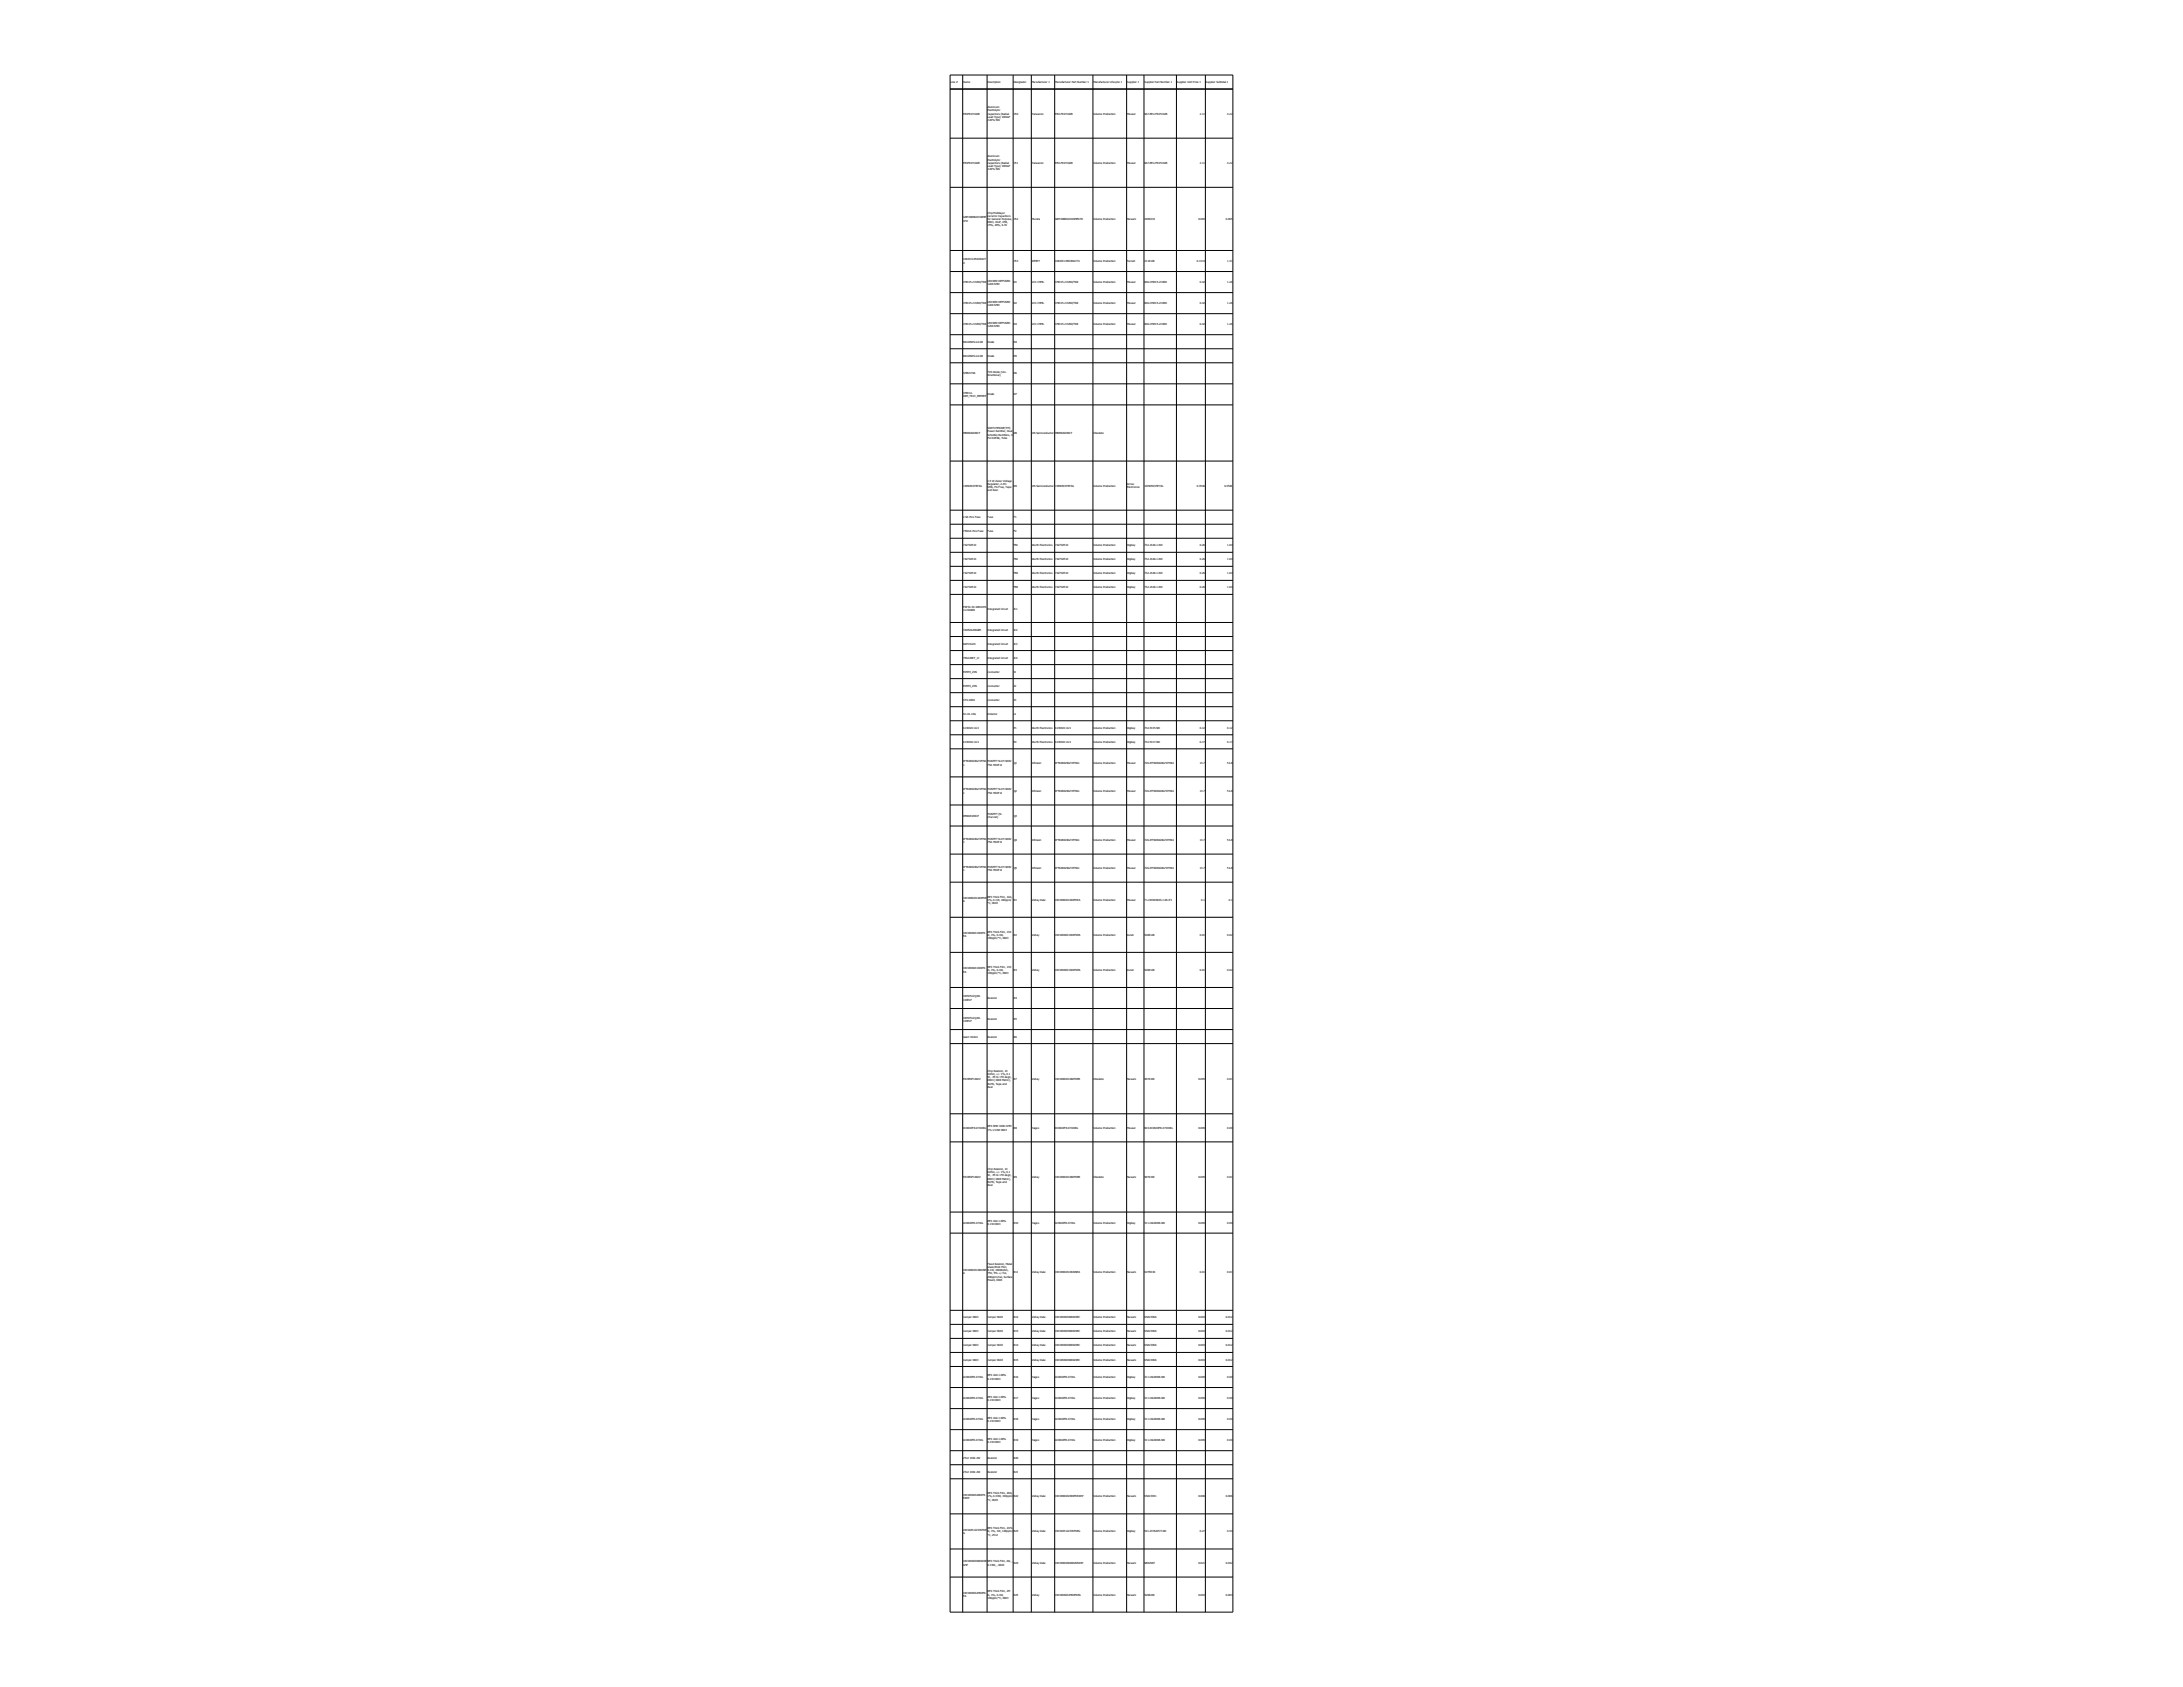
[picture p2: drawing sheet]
<svg xmlns="http://www.w3.org/2000/svg" width="279mm" height="216mm" viewBox="0 0 279 216" stroke-linecap="round" stroke-linejoin="round" font-family="sans-serif">
<defs><g id="words">
<g font-size=".4">
<text x="121.7" y="10.6">Line #</text>
<text x="123.3" y="10.6">Name</text>
<text x="126.4" y="10.6">Description</text>
<text x="129.7" y="10.6">Designator</text>
<text x="132.1" y="10.6">Manufacturer 1</text>
<text x="135.1" y="10.6">Manufacturer Part Number 1</text>
<text x="140" y="10.6">Manufacturer Lifecycle 1</text>
<text x="144.3" y="10.6">Supplier 1</text>
<text x="146.5" y="10.6">Supplier Part Number 1</text>
<text x="150.6" y="10.6">Supplier Unit Price 1</text>
<text x="154.3" y="10.6">Supplier Subtotal 1</text>
<text x="123.3" y="14.7">EEUFR1H102B</text>
<text x="126.4" y="13.9">Aluminum</text>
<text x="126.4" y="14.3">Electrolytic</text>
<text x="126.4" y="14.7">Capacitors (Radial</text>
<text x="126.4" y="15.1">Lead Type) 1000uF</text>
<text x="126.4" y="15.5">±20% 50V</text>
<text x="129.7" y="14.7">C50</text>
<text x="132.1" y="14.7">Panasonic</text>
<text x="135.1" y="14.7">EEU-FR1H102B</text>
<text x="140" y="14.7">Volume Production</text>
<text x="144.3" y="14.7">Mouser</text>
<text x="146.5" y="14.7">667-EEU-FR1H102B</text>
<text x="153.6" y="14.7">2.11</text>
<text x="157.1" y="14.7">4.22</text>
<text x="123.3" y="21">EEUFR1H102B</text>
<text x="126.4" y="20.1">Aluminum</text>
<text x="126.4" y="20.6">Electrolytic</text>
<text x="126.4" y="21">Capacitors (Radial</text>
<text x="126.4" y="21.4">Lead Type) 1000uF</text>
<text x="126.4" y="21.8">±20% 50V</text>
<text x="129.7" y="21">C51</text>
<text x="132.1" y="21">Panasonic</text>
<text x="135.1" y="21">EEU-FR1H102B</text>
<text x="140" y="21">Volume Production</text>
<text x="144.3" y="21">Mouser</text>
<text x="146.5" y="21">667-EEU-FR1H102B</text>
<text x="153.6" y="21">2.11</text>
<text x="157.1" y="21">4.22</text>
<text x="123.3" y="27.9">GRM188R60J106ME</text>
<text x="123.3" y="28.4">47D</text>
<text x="126.4" y="27.3">Chip Multilayer</text>
<text x="126.4" y="27.7">Ceramic Capacitors</text>
<text x="126.4" y="28.2">for General Purpose,</text>
<text x="126.4" y="28.6">0603, 10uF, X5R,</text>
<text x="126.4" y="29">15%, 20%, 6.3V</text>
<text x="129.7" y="28.2">C52</text>
<text x="132.1" y="28.2">Murata</text>
<text x="135.1" y="28.2">GRM188R60J106ME47D</text>
<text x="140" y="28.2">Volume Production</text>
<text x="144.3" y="28.2">Newark</text>
<text x="146.5" y="28.2">24R6334</text>
<text x="153.4" y="28.2">0.065</text>
<text x="156.9" y="28.2">0.065</text>
<text x="123.3" y="33.3">C0603C105K3RACT</text>
<text x="123.3" y="33.7">U</text>
<text x="129.7" y="33.5">C53</text>
<text x="132.1" y="33.5">KEMET</text>
<text x="135.1" y="33.5">C0603C105K3RACTU</text>
<text x="140" y="33.5">Volume Production</text>
<text x="144.3" y="33.5">Farnell</text>
<text x="146.5" y="33.5">2118128</text>
<text x="153.2" y="33.5">0.1314</text>
<text x="157.1" y="33.5">1.31</text>
<text x="123.3" y="36.2">CMD15-21VRD/TR8</text>
<text x="123.3" y="38.9">CMD15-21VRD/TR8</text>
<text x="123.3" y="41.6">CMD15-21VRD/TR8</text>
<text x="126.4" y="36">LED RED DIFFUSED</text>
<text x="126.4" y="36.4">1206 SMD</text>
<text x="126.4" y="38.7">LED RED DIFFUSED</text>
<text x="126.4" y="39.1">1206 SMD</text>
<text x="126.4" y="41.4">LED RED DIFFUSED</text>
<text x="126.4" y="41.8">1206 SMD</text>
<text x="129.7" y="36.2">D1</text>
<text x="129.7" y="38.9">D2</text>
<text x="129.7" y="41.6">D3</text>
<text x="132.1" y="36.2">VCC CHML</text>
<text x="132.1" y="38.9">VCC CHML</text>
<text x="132.1" y="41.6">VCC CHML</text>
<text x="135.1" y="36.2">CMD15-21VRD/TR8</text>
<text x="135.1" y="38.9">CMD15-21VRD/TR8</text>
<text x="135.1" y="41.6">CMD15-21VRD/TR8</text>
<text x="140" y="36.2">Volume Production</text>
<text x="140" y="38.9">Volume Production</text>
<text x="140" y="41.6">Volume Production</text>
<text x="144.3" y="36.2">Mouser</text>
<text x="144.3" y="38.9">Mouser</text>
<text x="144.3" y="41.6">Mouser</text>
<text x="146.5" y="36.2">606-CMD15-21VRD</text>
<text x="146.5" y="38.9">606-CMD15-21VRD</text>
<text x="146.5" y="41.6">606-CMD15-21VRD</text>
<text x="153.6" y="36.2">0.42</text>
<text x="153.6" y="38.9">0.42</text>
<text x="153.6" y="41.6">0.42</text>
<text x="157.1" y="36.2">1.26</text>
<text x="157.1" y="38.9">1.26</text>
<text x="157.1" y="41.6">1.26</text>
<text x="123.3" y="43.9">BAV20WS-G3-08</text>
<text x="123.3" y="45.7">BAV20WS-G3-08</text>
<text x="123.3" y="47.9">SMBJ170A</text>
<text x="126.4" y="43.9">Diode</text>
<text x="126.4" y="45.7">Diode</text>
<text x="126.4" y="47.7">TVS Diode (Uni-</text>
<text x="129.7" y="43.9">D4</text>
<text x="129.7" y="45.7">D5</text>
<text x="129.7" y="47.9">D6</text>
<text x="123.3" y="50.4">CMR1U-</text>
<text x="123.3" y="50.8">06M_TR13_PBFREE</text>
<text x="126.4" y="48.1">directional)</text>
<text x="126.4" y="50.6">Diode</text>
<text x="129.7" y="50.6">D7</text>
<text x="123.3" y="55.5">MBRB20200CT</text>
<text x="126.4" y="54.9">SWITCHMODE(TM)</text>
<text x="126.4" y="55.3">Power Rectifier, Dual</text>
<text x="126.4" y="55.8">Schottky Rectifiers, 3-</text>
<text x="126.4" y="56.2">Pin D2PAK, Tube</text>
<text x="129.7" y="55.5">D8</text>
<text x="132.1" y="55.5">ON Semiconductor</text>
<text x="135.1" y="55.5">MBRB20200CT</text>
<text x="140" y="55.5">Obsolete</text>
<text x="123.3" y="62.3">1SMA5937BT3G</text>
<text x="126.4" y="61.7">1.5 W Zener Voltage</text>
<text x="126.4" y="62.1">Regulator, 2-Pin</text>
<text x="126.4" y="62.5">SMA, Pb-Free, Tape</text>
<text x="126.4" y="62.9">and Reel</text>
<text x="129.7" y="62.3">D9</text>
<text x="132.1" y="62.3">ON Semiconductor</text>
<text x="135.1" y="62.3">1SMA5937BT3G</text>
<text x="140" y="62.3">Volume Production</text>
<text x="144.3" y="62.1">Arrow</text>
<text x="144.3" y="62.5">Electronics</text>
<text x="146.5" y="62.3">1SMA5937BT3G</text>
<text x="153.2" y="62.3">0.3546</text>
<text x="156.7" y="62.3">0.3546</text>
<text x="123.3" y="66.3">2.5A Pico Fuse</text>
<text x="123.3" y="68.1">750mA Pico Fuse</text>
<text x="123.3" y="69.9">742792510</text>
<text x="123.3" y="71.7">742792510</text>
<text x="126.4" y="66.3">Fuse</text>
<text x="126.4" y="68.1">Fuse</text>
<text x="129.7" y="66.3">F1</text>
<text x="129.7" y="68.1">F2</text>
<text x="129.7" y="69.9">FB1</text>
<text x="129.7" y="71.7">FB2</text>
<text x="132.1" y="69.9">Wurth Electronics</text>
<text x="132.1" y="71.7">Wurth Electronics</text>
<text x="135.1" y="69.9">742792510</text>
<text x="135.1" y="71.7">742792510</text>
<text x="140" y="69.9">Volume Production</text>
<text x="140" y="71.7">Volume Production</text>
<text x="144.3" y="69.9">Digikey</text>
<text x="144.3" y="71.7">Digikey</text>
<text x="146.5" y="69.9">732-1640-1-ND</text>
<text x="146.5" y="71.7">732-1640-1-ND</text>
<text x="153.6" y="69.9">0.26</text>
<text x="153.6" y="71.7">0.26</text>
<text x="157.1" y="69.9">1.04</text>
<text x="157.1" y="71.7">1.04</text>
<text x="123.3" y="73.5">742792510</text>
<text x="123.3" y="75.3">742792510</text>
<text x="123.3" y="77.8">ESP32-S3-WROOM-</text>
<text x="129.7" y="73.5">FB3</text>
<text x="129.7" y="75.3">FB4</text>
<text x="132.1" y="73.5">Wurth Electronics</text>
<text x="132.1" y="75.3">Wurth Electronics</text>
<text x="135.1" y="73.5">742792510</text>
<text x="135.1" y="75.3">742792510</text>
<text x="140" y="73.5">Volume Production</text>
<text x="140" y="75.3">Volume Production</text>
<text x="144.3" y="73.5">Digikey</text>
<text x="144.3" y="75.3">Digikey</text>
<text x="146.5" y="73.5">732-1640-1-ND</text>
<text x="146.5" y="75.3">732-1640-1-ND</text>
<text x="153.6" y="73.5">0.26</text>
<text x="153.6" y="75.3">0.26</text>
<text x="157.1" y="73.5">1.04</text>
<text x="157.1" y="75.3">1.04</text>
<text x="123.3" y="78.2">1U-N16R8</text>
<text x="123.3" y="80.7">TAD5242IRGER</text>
<text x="123.3" y="82.5">RAPC322X</text>
<text x="126.4" y="78">Integrated Circuit</text>
<text x="126.4" y="80.7">Integrated Circuit</text>
<text x="126.4" y="82.5">Integrated Circuit</text>
<text x="129.7" y="78">IC1</text>
<text x="129.7" y="80.7">IC2</text>
<text x="129.7" y="82.5">IC3</text>
<text x="123.3" y="84.3">TEA2208T_1J</text>
<text x="123.3" y="86.1">ED555_2DS</text>
<text x="123.3" y="87.9">ED555_2DS</text>
<text x="123.3" y="89.7">STX-3000</text>
<text x="126.4" y="84.3">Integrated Circuit</text>
<text x="126.4" y="86.1">Connector</text>
<text x="126.4" y="87.9">Connector</text>
<text x="126.4" y="89.7">Connector</text>
<text x="129.7" y="84.3">IC4</text>
<text x="129.7" y="86.1">J1</text>
<text x="129.7" y="87.9">J2</text>
<text x="129.7" y="89.7">J3</text>
<text x="123.3" y="91.5">SC-01-10G</text>
<text x="123.3" y="93.3">61300211121</text>
<text x="123.3" y="95.1">61300411121</text>
<text x="126.4" y="91.5">Inductor</text>
<text x="129.7" y="91.5">L1</text>
<text x="129.7" y="93.3">P1</text>
<text x="129.7" y="95.1">P2</text>
<text x="132.1" y="93.3">Wurth Electronics</text>
<text x="132.1" y="95.1">Wurth Electronics</text>
<text x="135.1" y="93.3">61300211121</text>
<text x="135.1" y="95.1">61300411121</text>
<text x="140" y="93.3">Volume Production</text>
<text x="140" y="95.1">Volume Production</text>
<text x="144.3" y="93.3">Digikey</text>
<text x="144.3" y="95.1">Digikey</text>
<text x="146.5" y="93.3">732-5315-ND</text>
<text x="146.5" y="95.1">732-5317-ND</text>
<text x="153.6" y="93.3">0.12</text>
<text x="153.6" y="95.1">0.17</text>
<text x="157.1" y="93.3">0.12</text>
<text x="157.1" y="95.1">0.17</text>
<text x="123.3" y="97.6">IPT60R028G7XTMA</text>
<text x="123.3" y="98">1</text>
<text x="123.3" y="101.2">IPT60R028G7XTMA</text>
<text x="123.3" y="101.6">1</text>
<text x="126.4" y="97.6">MOSFET N-CH 600V</text>
<text x="126.4" y="98">75A HSOF-8</text>
<text x="126.4" y="101.2">MOSFET N-CH 600V</text>
<text x="126.4" y="101.6">75A HSOF-8</text>
<text x="129.7" y="97.8">Q1</text>
<text x="129.7" y="101.4">Q2</text>
<text x="132.1" y="97.8">Infineon</text>
<text x="132.1" y="101.4">Infineon</text>
<text x="135.1" y="97.8">IPT60R028G7XTMA1</text>
<text x="135.1" y="101.4">IPT60R028G7XTMA1</text>
<text x="140" y="97.8">Volume Production</text>
<text x="140" y="101.4">Volume Production</text>
<text x="144.3" y="97.8">Mouser</text>
<text x="144.3" y="101.4">Mouser</text>
<text x="146.5" y="97.8">726-IPT60R028G7XTMA1</text>
<text x="146.5" y="101.4">726-IPT60R028G7XTMA1</text>
<text x="153.6" y="97.8">13.7</text>
<text x="153.6" y="101.4">13.7</text>
<text x="157.1" y="97.8">54.8</text>
<text x="157.1" y="101.4">54.8</text>
<text x="123.3" y="104.5">IPB60R165CP</text>
<text x="123.3" y="107.4">IPT60R028G7XTMA</text>
<text x="123.3" y="107.9">1</text>
<text x="126.4" y="104.3">MOSFET (N-</text>
<text x="126.4" y="104.7">Channel)</text>
<text x="126.4" y="107.4">MOSFET N-CH 600V</text>
<text x="126.4" y="107.9">75A HSOF-8</text>
<text x="129.7" y="104.5">Q3</text>
<text x="129.7" y="107.6">Q4</text>
<text x="132.1" y="107.6">Infineon</text>
<text x="135.1" y="107.6">IPT60R028G7XTMA1</text>
<text x="140" y="107.6">Volume Production</text>
<text x="144.3" y="107.6">Mouser</text>
<text x="146.5" y="107.6">726-IPT60R028G7XTMA1</text>
<text x="153.6" y="107.6">13.7</text>
<text x="157.1" y="107.6">54.8</text>
<text x="123.3" y="111">IPT60R028G7XTMA</text>
<text x="123.3" y="111.4">1</text>
<text x="126.4" y="111">MOSFET N-CH 600V</text>
<text x="126.4" y="111.4">75A HSOF-8</text>
<text x="129.7" y="111.2">Q5</text>
<text x="132.1" y="111.2">Infineon</text>
<text x="135.1" y="111.2">IPT60R028G7XTMA1</text>
<text x="140" y="111.2">Volume Production</text>
<text x="144.3" y="111.2">Mouser</text>
<text x="146.5" y="111.2">726-IPT60R028G7XTMA1</text>
<text x="153.6" y="111.2">13.7</text>
<text x="157.1" y="111.2">54.8</text>
<text x="123.3" y="115.1">CRCW06031K00FKE</text>
<text x="123.3" y="115.5">A</text>
<text x="123.3" y="119.6">CRCW0603130RFK</text>
<text x="123.3" y="120">EA</text>
<text x="126.4" y="114.9">RES Thick Film, 1kΩ,</text>
<text x="126.4" y="115.3">1%, 0.1W, 100ppm/</text>
<text x="126.4" y="115.7">°C, 0603</text>
<text x="126.4" y="119.4">RES Thick Film, 130</text>
<text x="126.4" y="119.8">Ω, 1%, 0.1W,</text>
<text x="129.7" y="115.3">R1</text>
<text x="129.7" y="119.8">R2</text>
<text x="132.1" y="115.3">Vishay Dale</text>
<text x="132.1" y="119.8">Vishay</text>
<text x="135.1" y="115.3">CRCW06031K00FKEA</text>
<text x="135.1" y="119.8">CRCW0603130RFKEA</text>
<text x="140" y="115.3">Volume Production</text>
<text x="140" y="119.8">Volume Production</text>
<text x="144.3" y="115.3">Mouser</text>
<text x="144.3" y="119.8">Avnet</text>
<text x="146.5" y="115.3">71-CRCW0603-1.0K-E3</text>
<text x="146.5" y="119.8">52K8128</text>
<text x="153.6" y="119.8">0.01</text>
<text x="153.8" y="115.3">0.1</text>
<text x="157.1" y="119.8">0.02</text>
<text x="157.3" y="115.3">0.1</text>
<text x="123.3" y="124.1">CRCW0603130RFK</text>
<text x="123.3" y="124.5">EA</text>
<text x="126.4" y="120.2">100ppm/°C, 0603</text>
<text x="126.4" y="123.9">RES Thick Film, 130</text>
<text x="126.4" y="124.3">Ω, 1%, 0.1W,</text>
<text x="126.4" y="124.7">100ppm/°C, 0603</text>
<text x="129.7" y="124.3">R3</text>
<text x="132.1" y="124.3">Vishay</text>
<text x="135.1" y="124.3">CRCW0603130RFKEA</text>
<text x="140" y="124.3">Volume Production</text>
<text x="144.3" y="124.3">Avnet</text>
<text x="146.5" y="124.3">52K8128</text>
<text x="153.6" y="124.3">0.01</text>
<text x="157.1" y="124.3">0.02</text>
<text x="123.3" y="127.7">CRM2512QJW-</text>
<text x="123.3" y="128.1">103ELF</text>
<text x="123.3" y="130.3">CRM2512QJW-</text>
<text x="123.3" y="130.8">103ELF</text>
<text x="126.4" y="127.9">Resistor</text>
<text x="126.4" y="130.6">Resistor</text>
<text x="129.7" y="127.9">R4</text>
<text x="129.7" y="130.6">R5</text>
<text x="123.3" y="132.8">Giant 10ohm</text>
<text x="126.4" y="132.8">Resistor</text>
<text x="126.4" y="137.2">Chip Resistor, 10</text>
<text x="126.4" y="137.6">KOhm, +/- 1%, 0.1</text>
<text x="126.4" y="138">W, -55 to 155 degC,</text>
<text x="129.7" y="132.8">R6</text>
<text x="123.3" y="138.2">ERJ3EKF1002V</text>
<text x="126.4" y="138.4">0603 (1608 Metric),</text>
<text x="126.4" y="138.8">RoHS, Tape and</text>
<text x="126.4" y="139.2">Reel</text>
<text x="129.7" y="138.2">R7</text>
<text x="132.1" y="138.2">Vishay</text>
<text x="135.1" y="138.2">CRCW060310K0FKEB</text>
<text x="140" y="138.2">Obsolete</text>
<text x="144.3" y="138.2">Newark</text>
<text x="146.5" y="138.2">96Y9100</text>
<text x="153.4" y="138.2">0.005</text>
<text x="157.1" y="138.2">0.01</text>
<text x="123.3" y="144.5">RC0603FR-07100KL</text>
<text x="126.4" y="144.3">RES SMD 100K OHM</text>
<text x="126.4" y="144.7">1% 1/10W 0603</text>
<text x="126.4" y="149.7">Chip Resistor, 10</text>
<text x="129.7" y="144.5">R8</text>
<text x="132.1" y="144.5">Yageo</text>
<text x="135.1" y="144.5">RC0603FR-07100KL</text>
<text x="140" y="144.5">Volume Production</text>
<text x="144.3" y="144.5">Mouser</text>
<text x="146.5" y="144.5">603-RC0603FR-07100KL</text>
<text x="153.4" y="144.5">0.009</text>
<text x="157.1" y="144.5">0.09</text>
<text x="123.3" y="150.8">ERJ3EKF1002V</text>
<text x="126.4" y="150.1">KOhm, +/- 1%, 0.1</text>
<text x="126.4" y="150.6">W, -55 to 155 degC,</text>
<text x="126.4" y="151">0603 (1608 Metric),</text>
<text x="126.4" y="151.4">RoHS, Tape and</text>
<text x="126.4" y="151.8">Reel</text>
<text x="129.7" y="150.8">R9</text>
<text x="132.1" y="150.8">Vishay</text>
<text x="135.1" y="150.8">CRCW060310K0FKEB</text>
<text x="140" y="150.8">Obsolete</text>
<text x="144.3" y="150.8">Newark</text>
<text x="146.5" y="150.8">96Y9100</text>
<text x="153.4" y="150.8">0.005</text>
<text x="157.1" y="150.8">0.01</text>
<text x="123.3" y="156.6">AC0603FR-071KL</text>
<text x="126.4" y="156.4">RES 1kΩ 1.00%</text>
<text x="126.4" y="156.8">0.1W 0603</text>
<text x="126.4" y="161.9">Fixed Resistor, Metal</text>
<text x="129.7" y="156.6">R10</text>
<text x="132.1" y="156.6">Yageo</text>
<text x="135.1" y="156.6">AC0603FR-071KL</text>
<text x="140" y="156.6">Volume Production</text>
<text x="144.3" y="156.6">Digikey</text>
<text x="146.5" y="156.6">311-1KLDDKR-ND</text>
<text x="153.4" y="156.6">0.009</text>
<text x="157.1" y="156.6">0.09</text>
<text x="123.3" y="162.7">CRCW060310K0JNE</text>
<text x="123.3" y="163.1">A</text>
<text x="126.4" y="162.3">Glaze/thick Film,</text>
<text x="126.4" y="162.7">0.1W, 10000ohm,</text>
<text x="126.4" y="163.1">75V, 5% +/-Tol,</text>
<text x="126.4" y="163.5">200ppm/Cel, Surface</text>
<text x="126.4" y="163.9">Mount, 0603</text>
<text x="129.7" y="162.9">R11</text>
<text x="132.1" y="162.9">Vishay Dale</text>
<text x="135.1" y="162.9">CRCW060310K0JNEA</text>
<text x="140" y="162.9">Volume Production</text>
<text x="144.3" y="162.9">Newark</text>
<text x="146.5" y="162.9">61M5336</text>
<text x="153.6" y="162.9">0.01</text>
<text x="157.1" y="162.9">0.01</text>
<text x="123.3" y="168.7">Jumper 0603</text>
<text x="123.3" y="170.5">Jumper 0603</text>
<text x="123.3" y="172.3">Jumper 0603</text>
<text x="126.4" y="168.7">Jumper 0603</text>
<text x="126.4" y="170.5">Jumper 0603</text>
<text x="126.4" y="172.3">Jumper 0603</text>
<text x="129.7" y="168.7">R12</text>
<text x="129.7" y="170.5">R13</text>
<text x="129.7" y="172.3">R14</text>
<text x="132.1" y="168.7">Vishay Dale</text>
<text x="132.1" y="170.5">Vishay Dale</text>
<text x="132.1" y="172.3">Vishay Dale</text>
<text x="135.1" y="168.7">CRCW06030000Z0EC</text>
<text x="135.1" y="170.5">CRCW06030000Z0EC</text>
<text x="135.1" y="172.3">CRCW06030000Z0EC</text>
<text x="140" y="168.7">Volume Production</text>
<text x="140" y="170.5">Volume Production</text>
<text x="140" y="172.3">Volume Production</text>
<text x="144.3" y="168.7">Newark</text>
<text x="144.3" y="170.5">Newark</text>
<text x="144.3" y="172.3">Newark</text>
<text x="146.5" y="168.7">65AC3366</text>
<text x="146.5" y="170.5">65AC3366</text>
<text x="146.5" y="172.3">65AC3366</text>
<text x="153.4" y="168.7">0.003</text>
<text x="153.4" y="170.5">0.003</text>
<text x="153.4" y="172.3">0.003</text>
<text x="156.9" y="168.7">0.012</text>
<text x="156.9" y="170.5">0.012</text>
<text x="156.9" y="172.3">0.012</text>
<text x="123.3" y="174.1">Jumper 0603</text>
<text x="123.3" y="176.4">AC0603FR-071KL</text>
<text x="123.3" y="179.1">AC0603FR-071KL</text>
<text x="126.4" y="174.1">Jumper 0603</text>
<text x="126.4" y="176.2">RES 1kΩ 1.00%</text>
<text x="126.4" y="176.6">0.1W 0603</text>
<text x="126.4" y="178.9">RES 1kΩ 1.00%</text>
<text x="126.4" y="179.3">0.1W 0603</text>
<text x="129.7" y="174.1">R15</text>
<text x="129.7" y="176.4">R16</text>
<text x="129.7" y="179.1">R17</text>
<text x="132.1" y="174.1">Vishay Dale</text>
<text x="132.1" y="176.4">Yageo</text>
<text x="132.1" y="179.1">Yageo</text>
<text x="135.1" y="174.1">CRCW06030000Z0EC</text>
<text x="135.1" y="176.4">AC0603FR-071KL</text>
<text x="135.1" y="179.1">AC0603FR-071KL</text>
<text x="140" y="174.1">Volume Production</text>
<text x="140" y="176.4">Volume Production</text>
<text x="140" y="179.1">Volume Production</text>
<text x="144.3" y="174.1">Newark</text>
<text x="144.3" y="176.4">Digikey</text>
<text x="144.3" y="179.1">Digikey</text>
<text x="146.5" y="174.1">65AC3366</text>
<text x="146.5" y="176.4">311-1KLDDKR-ND</text>
<text x="146.5" y="179.1">311-1KLDDKR-ND</text>
<text x="153.4" y="174.1">0.003</text>
<text x="153.4" y="176.4">0.009</text>
<text x="153.4" y="179.1">0.009</text>
<text x="156.9" y="174.1">0.012</text>
<text x="157.1" y="176.4">0.09</text>
<text x="157.1" y="179.1">0.09</text>
<text x="123.3" y="181.8">AC0603FR-071KL</text>
<text x="123.3" y="184.4">AC0603FR-071KL</text>
<text x="126.4" y="181.5">RES 1kΩ 1.00%</text>
<text x="126.4" y="182">0.1W 0603</text>
<text x="126.4" y="184.2">RES 1kΩ 1.00%</text>
<text x="126.4" y="184.7">0.1W 0603</text>
<text x="129.7" y="181.8">R18</text>
<text x="129.7" y="184.4">R19</text>
<text x="132.1" y="181.8">Yageo</text>
<text x="132.1" y="184.4">Yageo</text>
<text x="135.1" y="181.8">AC0603FR-071KL</text>
<text x="135.1" y="184.4">AC0603FR-071KL</text>
<text x="140" y="181.8">Volume Production</text>
<text x="140" y="184.4">Volume Production</text>
<text x="144.3" y="181.8">Digikey</text>
<text x="144.3" y="184.4">Digikey</text>
<text x="146.5" y="181.8">311-1KLDDKR-ND</text>
<text x="146.5" y="184.4">311-1KLDDKR-ND</text>
<text x="153.4" y="181.8">0.009</text>
<text x="153.4" y="184.4">0.009</text>
<text x="157.1" y="181.8">0.09</text>
<text x="157.1" y="184.4">0.09</text>
<text x="123.3" y="186.7">2512 100k 2W</text>
<text x="123.3" y="188.5">2512 100k 2W</text>
<text x="123.3" y="191.4">CRCW060320R0FK</text>
<text x="123.3" y="191.8">EAHP</text>
<text x="126.4" y="186.7">Resistor</text>
<text x="126.4" y="188.5">Resistor</text>
<text x="126.4" y="191.2">RES Thick Film, 20Ω,</text>
<text x="126.4" y="191.6">1%, 0.33W, 100ppm/</text>
<text x="129.7" y="186.7">R20</text>
<text x="129.7" y="188.5">R21</text>
<text x="129.7" y="191.6">R22</text>
<text x="132.1" y="191.6">Vishay Dale</text>
<text x="135.1" y="191.6">CRCW060320R0FKEAHP</text>
<text x="140" y="191.6">Volume Production</text>
<text x="144.3" y="191.6">Newark</text>
<text x="146.5" y="191.6">65AC3391</text>
<text x="153.4" y="191.6">0.006</text>
<text x="156.9" y="191.6">0.006</text>
<text x="123.3" y="195.9">CRCW2512237KFKE</text>
<text x="123.3" y="196.3">G</text>
<text x="126.4" y="192">°C, 0603</text>
<text x="126.4" y="195.7">RES Thick Film, 237k</text>
<text x="126.4" y="196.1">Ω, 1%, 1W, 100ppm/</text>
<text x="126.4" y="196.5">°C, 2512</text>
<text x="129.7" y="196.1">R23</text>
<text x="132.1" y="196.1">Vishay Dale</text>
<text x="135.1" y="196.1">CRCW2512237KFKEG</text>
<text x="140" y="196.1">Volume Production</text>
<text x="144.3" y="196.1">Digikey</text>
<text x="146.5" y="196.1">541-237KAFCT-ND</text>
<text x="153.6" y="196.1">0.27</text>
<text x="157.1" y="196.1">0.54</text>
<text x="123.3" y="200">CRCW06030000Z0E</text>
<text x="123.3" y="200.4">AHP</text>
<text x="126.4" y="200">RES Thick Film, 0Ω, ,</text>
<text x="126.4" y="200.4">0.33W, , 0603</text>
<text x="126.4" y="203.8">RES Thick Film, 2M</text>
<text x="129.7" y="200.2">R24</text>
<text x="132.1" y="200.2">Vishay Dale</text>
<text x="135.1" y="200.2">CRCW06030000Z0EAHP</text>
<text x="140" y="200.2">Volume Production</text>
<text x="144.3" y="200.2">Newark</text>
<text x="146.5" y="200.2">68R2987</text>
<text x="153.4" y="200.2">0.021</text>
<text x="156.9" y="200.2">0.042</text>
<text x="123.3" y="204">CRCW06032M00FK</text>
<text x="123.3" y="204.4">EA</text>
<text x="126.4" y="204.2">Ω, 1%, 0.1W,</text>
<text x="126.4" y="204.6">100ppm/°C, 0603</text>
<text x="129.7" y="204.2">R25</text>
<text x="132.1" y="204.2">Vishay</text>
<text x="135.1" y="204.2">CRCW06032M00FKEA</text>
<text x="140" y="204.2">Volume Production</text>
<text x="144.3" y="204.2">Newark</text>
<text x="146.5" y="204.2">52K8249</text>
<text x="153.4" y="204.2">0.003</text>
<text x="156.9" y="204.2">0.003</text>
</g>
</g></defs>
<g fill="none" stroke="#000" stroke-width=".13">
<path d="M121.6 9.6h36.2v196.7h-36.2zM121.6 11.4h36.2M121.6 17.7h36.2M123.2 9.6v196.7M126.3 9.6v196.7M129.7 9.6v196.7M132 9.6v196.7M135 9.6v196.7M139.9 9.6v196.7M144.2 9.6v196.7M146.4 9.6v196.7M150.6 9.6v196.7"/>
<path d="M154.3 9.6v196.7M121.6 24h36.2M121.6 32.1h36.2M121.6 34.8h36.2M121.6 37.4h36.2M121.6 40.1h36.2M121.6 42.8h36.2M121.6 44.6h36.2M121.6 46.4h36.2M121.6 49.1h36.2M121.6 51.8h36.2M121.6 59h36.2"/>
<path d="M121.6 65.3h36.2M121.6 67.1h36.2M121.6 68.9h36.2M121.6 70.7h36.2M121.6 72.5h36.2M121.6 74.3h36.2M121.6 76.1h36.2M121.6 79.7h36.2M121.6 81.5h36.2M121.6 83.3h36.2M121.6 85.1h36.2M121.6 86.9h36.2"/>
<path d="M121.6 88.6h36.2M121.6 90.4h36.2M121.6 92.2h36.2M121.6 94h36.2M121.6 95.8h36.2M121.6 99.4h36.2M121.6 103h36.2M121.6 105.7h36.2M121.6 109.3h36.2M121.6 112.9h36.2M121.6 117.4h36.2M121.6 121.9h36.2"/>
<path d="M121.6 126.4h36.2M121.6 129.1h36.2M121.6 131.8h36.2M121.6 133.6h36.2M121.6 142.5h36.2M121.6 146.1h36.2M121.6 155.1h36.2M121.6 157.8h36.2M121.6 167.7h36.2M121.6 169.5h36.2M121.6 171.3h36.2M121.6 173.1h36.2"/>
<path d="M121.6 174.9h36.2M121.6 177.6h36.2M121.6 180.3h36.2M121.6 183h36.2M121.6 185.7h36.2M121.6 187.5h36.2M121.6 189.3h36.2M121.6 193.7h36.2M121.6 198.2h36.2M121.6 201.8h36.2"/>
</g>
<use href="#words"/>
</svg>
